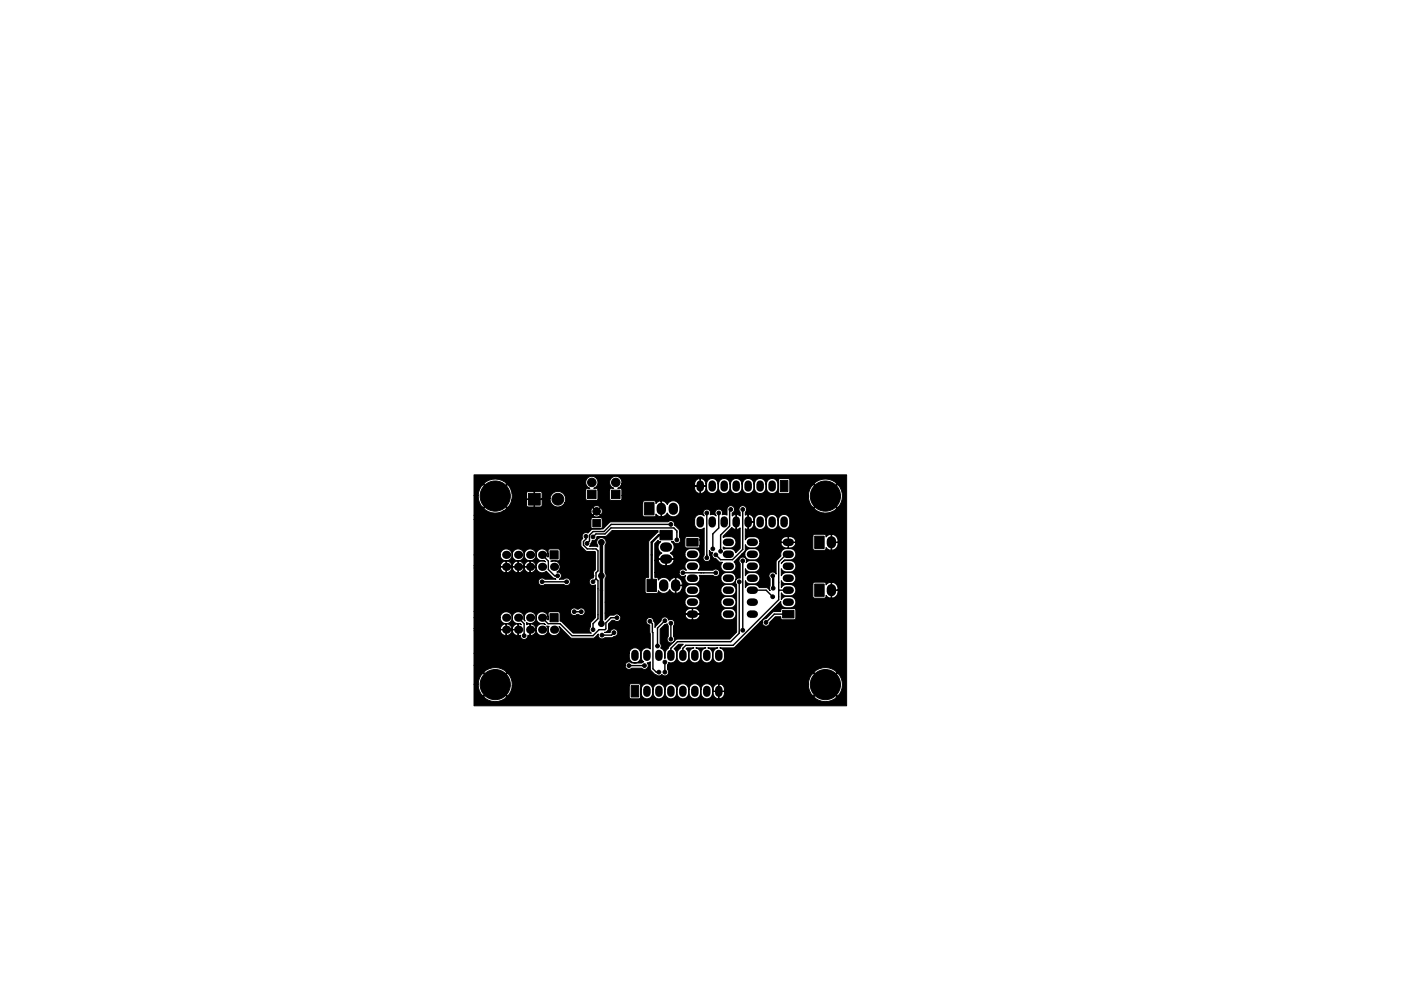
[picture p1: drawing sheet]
<svg xmlns="http://www.w3.org/2000/svg" width="297mm" height="210mm" viewBox="0 0 297 210" stroke-linecap="round" stroke-linejoin="round" font-family="sans-serif">
<g fill="#000" stroke="#000" stroke-width=".21">
<path d="M103.8 104.2l1.2 1 1.1-1.1-1 1.1 1.1 1.1-1.2-1-1.1 1.1 1-1.2zM112 104.7h2.5v2.5h-2.5zM116.6 116.9h1.7v1.7h-1.7zM124.6 104h1.8v1.8h-1.8zM125.7 110.2h1.6v1.6h-1.6zM129.7 104h1.8v1.8h-1.8zM136.7 106.6h2v2.6h-2zM139.9 112.5h2.6v2h-2.6zM145.6 114.3h2.4v1.6h-2.4zM165.4 101.9h1.6v2.4h-1.6zM172.7 113.8h2v2.6h-2zM173.9 104.1l1.1 1.1 1.2-1-1.1 1 1 1.2-1.1-1.1-1.2 1 1.1-1.1z"/>
<path d="M116.6 130.2h1.7v1.7h-1.7zM137.2 122.9h2v2.6h-2zM165.9 129.5h2.4v1.6h-2.4zM172.7 123.9h2v2.6h-2zM103.8 144.2l1.2 1 1.1-1.1-1 1.1 1.1 1.1-1.2-1-1.1 1.1 1-1.2zM133.8 145.5h1.6v2.4h-1.6zM173.8 144.2l1.2 1 1.1-1.1-1 1.1 1.1 1.1-1.2-1-1.1 1.1 1-1.2zM100.5 100.7h79v49h-79v-4.5h.9v.7a2.51 2.51 0 0 0 1.1 1.8l.3-.2-.3 .3 .4 .4a3.4 3.4 0 0 0 4.6-.4l-.3-.3 .3 .2 .5-.4 .3-.6 .3-1.2h24.8v2.4l.2 .3 1.8 .1 .3-.2 .1-1.9h.2v1.1a1.2 1.2 0 0 0 1.2 1 1.2 1.2 0 0 0 1.2-1.2v-.9h.1v1.1a1.2 1.2 0 0 0 1.3 1 1.2 1.2 0 0 0 1.1-1.2v-.9h.1l.1 1.1a1.2 1.2 0 0 0 1.2 1 1.2 1.2 0 0 0 1.1-1.2v-.9h.2v1.1a1.2 1.2 0 0 0 1.3 1 1.2 1.2 0 0 0 1.1-1.2v-.9h.1v1.1a1.2 1.2 0 0 0 1.3 1 1.2 1.2 0 0 0 1.1-1.2v-.9h.2v1.1a1.23 1.23 0 0 0 1.5 .9 1.23 1.23 0 0 0 .9-1.5h.1v.4a1.03 1.03 0 0 0 1.1 1.1l.2-1.5v1.5h.1a1.27 1.27 0 0 0 1-1.5h-2.5v-.5h.1v.4h1.1v-1.4l.2 1.4h1.1l-.1-.8-.6-.6h18.5a3.1 3.1 0 0 0 1.1 2.5l.3-.2-.3 .3 .4 .4a3.4 3.4 0 0 0 4.6-.4l-.2-.3 .2 .2 .5-.4a3.4 3.4 0 0 0-.5-4.5l-.3 .2 .3-.3-.4-.4a3.4 3.4 0 0 0-4.6 .4l.3 .3-.3-.2-.5 .4-.3 .6-.3 1.4-18.8-.1a1.2 1.2 0 0 0-1.4 1.1h-.1a1.2 1.2 0 0 0-1.2-1.1 1.2 1.2 0 0 0-1.2 1.1l-.2-.2a1.2 1.2 0 0 0-1.3-.9 1.2 1.2 0 0 0-1.1 1.1l-.1-.2a1.2 1.2 0 0 0-1.3-.9 1.2 1.2 0 0 0-1.1 1.1l-.2-.2a1.2 1.2 0 0 0-1.2-.9 1.2 1.2 0 0 0-1.2 1.1l-.1-.2a1.2 1.2 0 0 0-1.3-.9 1.2 1.2 0 0 0-1.1 1.1l-.2-.2a1.2 1.2 0 0 0-1.2-.9 1.2 1.2 0 0 0-1.1 1.1h-.2v-.9l-.4-.2h-1.7l-.3 .4h-24.8a3.1 3.1 0 0 0-1.1-2.7l-.3 .2 .3-.3-.4-.4a3.4 3.4 0 0 0-4.6 .4l.3 .3-.3-.2-.5 .4-.3 .6-.3 1.4h-.9v-4.1h32a.8 .8 0 0 0 .5 .8 .8 .8 0 0 0 .9-.1h2.2a.8 .8 0 0 0 1.1 0 .8 .8 0 0 0 0-1.2l.7-.2v1.7l.8 .9a1.21 1.21 0 0 0 1.6 .1 .8 .8 0 0 0 1.2 .1 .8 .8 0 0 0 0-1.2v-1l.3-.4a1.2 1.2 0 0 0 1.6-1.1v-1.1l-.5-.8 1-.9h1l-1.2 1.5-.1 1.3a1.2 1.2 0 0 0 1.2 1.2 1.2 1.2 0 0 0 1.2-1.2v-1.1l-.5-.8 .1-.1h1.5a1.19 1.19 0 0 0-1 1.1v1.1a1.2 1.2 0 0 0 1.3 .9 1.2 1.2 0 0 0 1.1-1.1l-.1-1.3-.4-.6-.5-.1h2.1a1.19 1.19 0 0 0-.9 1.1v1.1a1.2 1.2 0 0 0 1.2 .9 1.2 1.2 0 0 0 1.2-1.1l-.1-1.3-.5-.6-.4-.1h2.1a1.19 1.19 0 0 0-1 1.1v1.1a1.2 1.2 0 0 0 1.3 .9 1.2 1.2 0 0 0 1.1-1.1l-.1-1.3-.4-.6-.5-.1 3.1-.1 5.4-5.4h.5v.1a.8 .8 0 0 0 .9 .8 .8 .8 0 0 0 .7-.9l1.2-1.2h1.1l.1 .5 .3 .2h2.4l.4-.2v-1.8l-.1-.3-2.7-.1-.3 .2-.1 .4-1.6 .1-1.5 1.5-.5 .1-.3 .6h-.5l4.4-4.4a1.19 1.19 0 0 0 1.2 1.4l1.1-.1a1.2 1.2 0 0 0 .9-1.2 1.2 1.2 0 0 0-1.1-1.1h-1.3l-.6 .6-.1-1.4 .5 .4 .4 .2h1.3a1.2 1.2 0 0 0 .9-1.3 1.2 1.2 0 0 0-1.1-1.1l-1.3 .1-.7 .6v-.8h6.7v2.6l.2 .4h2.3l.3-.2v-.4l.7 .5h.4v-1.5l.1 1.5a1.27 1.27 0 0 0 1.4-1.5h-1.5v-1.7l.1 1.6h1.4v-.3a1.4 1.4 0 0 0-1-1.3 1.4 1.4 0 0 0-1.6 .5v-.4l-.4-.2h-2l-.4 .4h-6.7v-.7l.7 .6 1.5 .1a1.2 1.2 0 0 0 .9-1.3 1.2 1.2 0 0 0-1.1-1.1l-1.3 .1-.7 .6v-1.5l.7 .6h1.5a1.2 1.2 0 0 0 .9-1.3 1.2 1.2 0 0 0-1.1-1.1l-1.3 .1-.7 .6 .8-.9 1.2 .1a1.2 1.2 0 0 0 1.1-1.2 1.2 1.2 0 0 0-1.1-1.2h-1.1a1.2 1.2 0 0 0-.9 1.6l-1 1.1-.1 2.7a.8 .8 0 0 0-1.2-.3 .8 .8 0 0 0 0 1.2v1.6l-.2 .6 .2 .4-.7-.6h-1.6l-.4-.5-.5-.2-1.4 .1-.7 .6v-1.5l.7 .6 1.3 .1a1.2 1.2 0 0 0 1.1-1.2 1.2 1.2 0 0 0-1.1-1.2l-1.3 .1-.7 .6v-1.5l.7 .6h1.4a1.2 1.2 0 0 0 1-1.3 1.2 1.2 0 0 0-1.1-1.1l-1.1 .1-.7 .4a.8 .8 0 0 0-.3-1.1 .8 .8 0 0 0-1 .2 .8 .8 0 0 0 0 1.1v3.1l-.1-.1a.8 .8 0 0 0-.8 .5 .8 .8 0 0 0 .2 .9v10.1l-1.5 1.5h-11.2l-1.7 1.6-.1 .4-.5 .4-.1 .4v1.3h-.2l-.1-1.5-.2-.4-.5-.3a.79 .79 0 0 0-.1-1v-3l.9-1 .5-.2 .3 .5-.1 2.3a.8 .8 0 0 0 .1 1.1 .8 .8 0 0 0 1.1 0 .8 .8 0 0 0 0-1.2l.1-2.3a.8 .8 0 0 0-.1-1 .8 .8 0 0 0-1-.1 .8 .8 0 0 0-.9-.7 .8 .8 0 0 0-.7 .8l-1.3 1.4v-.9l-.2-.3a.83 .83 0 0 0-.7-.9 .83 .83 0 0 0-1 .7 .83 .83 0 0 0 .8 .9v5a1.2 1.2 0 0 0-1.8 1v1.1l.5 .7-.4 .3-2.2-.1a.8 .8 0 0 0-1.4 .5h-32v-2.5h32.9v.9a1.2 1.2 0 0 0 1.2 1.2 1.2 1.2 0 0 0 1.2-1.2v-1.1a1.2 1.2 0 0 0-1.3-1 1.2 1.2 0 0 0-1.1 1.2h-32.9v-4.8h5.6l.3 .7 .7 .3h.2v-1.2l.1 1.2h.2l.6-.3 .4-.7a1.2 1.2 0 0 0 1.2 1v-1.2h-1.1l-.1 .2-.1-.2h-2.3l-.1 .2h-5.6v-.4h5.6l.1 .1h1.1v-1.1l.1 1.1h1.1l.1-.1 .1 .1h1.1v-1.1h-.2l-.4 .1-.6 .9a1.34 1.34 0 0 0-1.3-1 1.34 1.34 0 0 0-1.2 1h-5.6v-2.3h5.5l.1 .2a1.27 1.27 0 0 0 1.3 1 1.27 1.27 0 0 0 1.2-1.2 1.26 1.26 0 0 0 1.7 1.2l.3 .3-.5-.2h-.2v2.4h.4a.8 .8 0 0 0 .8 .9 .8 .8 0 0 0 .8-.9h.4v-1.2l.1 1.2h.2l.7-.3 .3-.7v-.2h-1.3v-1.2l.1 1.1h1.2a.99 .99 0 0 0-1.3-1.1h-.2l-.4 .2-.1-.6a1.26 1.26 0 0 0 1.3 .2 1.26 1.26 0 0 0 .8-1.1 1.27 1.27 0 0 0 1 1.2h.7l.2 .2a1.27 1.27 0 0 0-1.9 .9 1.27 1.27 0 0 0 1.5 1.4 1.27 1.27 0 0 0 .7-2l.5 .1a1.27 1.27 0 0 0 1.1 2 1.27 1.27 0 0 0 1-2l2.7 2.5h4.6l1.1-.9a.8 .8 0 0 0 .3 .9 .8 .8 0 0 0 1-.1h1.5l.4-.2a.83 .83 0 0 0 .9-.7 .83 .83 0 0 0-.7-.9 .83 .83 0 0 0-.9 .7l-1.2-.1h.4l.4-.5v-1.2l.8-.8 .5 .1a.8 .8 0 0 0 1.1-.1 .8 .8 0 0 0 0-1.1h13.8l.5 .8 1.1 .2 .1-1.2v1.2a1.13 1.13 0 0 0 1.4-1.2h-3l-.1 .2h-13.8l-.3-.2h21.7l.1 .5 .5 .5 .4 .2h1.1a1.2 1.2 0 0 0 1.1-1.2 1.2 1.2 0 0 0-1.1-1.2h-1.1l-.4 .2-.5 .5-.1 .5h-22.1l-.5 .2h-.9l-1 1v-1.4h16.9l.1 .1h1.5l.1-1.1v1.1h1.4a1.17 1.17 0 0 0-1.5-1.1 1.27 1.27 0 0 0-1.6 1h-16.9v-2.3h16.9l.1 .4 .4 .6 .5 .1 1.1 .1a1.2 1.2 0 0 0 1.1-1.2h4.4l.1 .4 .5 .6 .4 .1 1.1 .1a1.2 1.2 0 0 0 1.1-1.2 1.2 1.2 0 0 0-1.1-1.2h-1.1l-.4 .2-.5 .5-.1 .5h-4.4a1.2 1.2 0 0 0-1.1-1.2h-1.1l-.5 .2-.4 .5-.1 .5h-16.9v-5a1 1 0 0 0 0-1.3v-5.8a1 1 0 0 0-.1-1.4 1 1 0 0 0-1.4 0 1 1 0 0 0-.1 1.4v.3l-.3-.1h-1.4l.5-1.2h.2a.91 .91 0 0 0 .9-.9h1.9l1.3-1.2h9.7v.3l-1.8 1.7-.2 .3v7.6h-.5l-.2 .3v2.7l.3 .4h2.1l.3-.2 .1-.4 .1 .2a1.4 1.4 0 0 0 2.3-.4l.5 .6 .5 .2 .2-.1 .1-1.5v1.5l.2 .1 .5-.2 .5-.5h.7a1.2 1.2 0 0 0 1.2 1.2h1l.5-.2 .4-.5 .1-.5h4.4a1.2 1.2 0 0 0 1.2 1.2h1.1a1.2 1.2 0 0 0 .9-1.3 1.2 1.2 0 0 0-1.1-1.1h-1.1l-.4 .2-.5 .6-.1 .4h-4.4a1.2 1.2 0 0 0-1.1-1.2l-1.3 .1-.6 .4-.2 .7h-.7l.2-.9h-1.5v-1.7l.1 1.6h1.4v-.3a1.4 1.4 0 0 0-1.2-1.4 1.4 1.4 0 0 0-1.5 .8 1.4 1.4 0 0 0-2.4-.2l-.2-.5-.6-.1v-1h5.2a.8 .8 0 0 0 .5 .8 .8 .8 0 0 0 .9-.2 1.2 1.2 0 0 0 1 1.8h1l.5-.2 .4-.6 .1-.4h4.4a1.2 1.2 0 0 0 1.2 1.2h1.1a1.2 1.2 0 0 0 .9-1.3 1.2 1.2 0 0 0-1.1-1.1h-1.1l-.4 .2-.5 .5-.1 .5h-4.4l-.1-.6h2.9a.8 .8 0 0 0 1.1 0 .8 .8 0 0 0 0-1.1 .8 .8 0 0 0-1.1 0h-3.1l.1-.2a1.2 1.2 0 0 0-.9-1.9l-1.1 .1a1.2 1.2 0 0 0-.7 2l-.2-.1a.8 .8 0 0 0-1.3 .6h-5.2v-2.6h.7l.6 .8 1.1 .3 .1-1.3v1.3a1.3 1.3 0 0 0 1.5-1.3h-3.2l-.1 .2h-.7v-3.6l.7-.7 .2 .3h.4l-.2 .2a1.4 1.4 0 0 0 .4 2.2l-.6 .6-.2 .4 .1 .3h3.2v-.5l-.3-.5h2.7l.1 .5 .4 .5 .5 .2h1.1a1.2 1.2 0 0 0 1.1-1.2 1.2 1.2 0 0 0-1.1-1.2h-1.1l-.5 .2-.4 .5-.1 .5h-2.7l-.4-.3a1.4 1.4 0 0 0 .2-2.4 .4 .4 0 0 1 .7 .3 .8 .8 0 0 0 1 0 .8 .8 0 0 0 .3-.9h.9v1.6l.3 .3 2.5 .1 .4-.3-.1-2-2.7-.1-.3 .1-.1 .3h-.9l-.2-.3-.1-1.6-1-.9a.8 .8 0 0 0-.4-.9 .8 .8 0 0 0-.9 .1h-12.2l-1.7 1.5h-2.2l-1 .9a.8 .8 0 0 0-1 .1 .8 .8 0 0 0 0 1l-.4 .6v1l.1 .2 1 1 1.9 .1v3.8l-.4 .5v1.2a.83 .83 0 0 0-.8 1 .83 .83 0 0 0 1.2 .5v6.9l-1 1.1v.9a.8 .8 0 0 0 .2 1.3h-3.9l-2.4-2.4-.4-.1v-1.7l-.3-.3-2 .1-.2 .2v1.5a1.31 1.31 0 0 0-1-1.8 1.31 1.31 0 0 0-1.5 1.3 1.27 1.27 0 0 0-1.7-1.3 1.27 1.27 0 0 0-.7 2l-.3-.3 .1-.2a1.27 1.27 0 0 0-1.1-1.5 1.27 1.27 0 0 0-1.4 1.3 1.27 1.27 0 0 0-1.3-1.3 1.27 1.27 0 0 0-1.3 1.3h-5.5v-1.4h20.4v.2a.8 .8 0 0 0 .6 .6 .8 .8 0 0 0 .8-.2l.4 .1a.8 .8 0 0 0 1.1-.1 .8 .8 0 0 0 0-1.1 .8 .8 0 0 0-1.1 0h-.4a.8 .8 0 0 0-1.4 .5h-20.4v-9.2h5.6l.3 .7 .7 .3 .2-.1v-1.1l.1 1.1 .2 .1 .6-.3 .4-.7a1.2 1.2 0 0 0 1.2 .9v-1.1l.1 1.1 .2 .1 .6-.3 .4-.7a1.2 1.2 0 0 0 1.2 .9v-1.1l.1 1.1 .2 .1 .8-.5 .2-.5v-.2h-2.4v.2l-.2-.2h-2.3l-.1 .2-.1-.2h-2.3l-.1 .2h-5.6v-.5h5.6l.1 .2h1.1l.1-1.1v1.1h1.1l.1-.2 .1 .2h1.1l.1-1.1v1.1h1.1l.1-.2 .1 .2h1.1l.1-1.1v1.1h1.2a.99 .99 0 0 0-1.3-1.1 1.2 1.2 0 0 0-1.2 .9 1.34 1.34 0 0 0-1.3-.9 1.34 1.34 0 0 0-1.2 .9 1.3 1.3 0 0 0-1.3-.9 1.3 1.3 0 0 0-1.2 .9h-5.6v-2.3h5.5l.1 .3a1.27 1.27 0 0 0 1.3 1 1.27 1.27 0 0 0 1.2-1.3 1.27 1.27 0 0 0 1.3 1.3 1.27 1.27 0 0 0 1.2-1.3 1.27 1.27 0 0 0 1.3 1.3 1.27 1.27 0 0 0 1.3-1.3 1.26 1.26 0 0 0 1.7 1.2l.2 .3a1.27 1.27 0 0 0-1.7 .3 1.27 1.27 0 0 0 .2 1.7 1.27 1.27 0 0 0 1.7 0l1.4 1.4 .7 .3h-2.4a.8 .8 0 0 0-1.1 0 .8 .8 0 0 0 0 1.1 .8 .8 0 0 0 1.1 0l4.1 .1a.8 .8 0 0 0 1.1-.1 .8 .8 0 0 0 0-1.2 .8 .8 0 0 0-1.2 .1h-.9a.8 .8 0 0 0 .4-1 .8 .8 0 0 0-.9-.5 1.27 1.27 0 0 0 .5-1.8 1.27 1.27 0 0 0-1.8-.4v-.2h1.5l.4-.2v-2.2l-.4-.1h-1.9l-.2 .3v1.4a1.31 1.31 0 0 0-1-1.7 1.31 1.31 0 0 0-1.5 1.2 1.27 1.27 0 0 0-1.3-1.2 1.27 1.27 0 0 0-1.3 1.2 1.27 1.27 0 0 0-1.2-1.2 1.27 1.27 0 0 0-1.3 1.2 1.27 1.27 0 0 0-1.3-1.2 1.27 1.27 0 0 0-1.3 1.2h-5.5v-7.5h24.8v1.7l.4 .3 1.9-.1 .1-1.8h19.6v.9a1.2 1.2 0 0 0 .7 1.1 1.2 1.2 0 0 0 1.3-.3v5.8a.82 .82 0 0 0 .1 1.2 .82 .82 0 0 0 1.1-.1 .82 .82 0 0 0-.1-1.2v-.9l.4 .4 .3 .1a.8 .8 0 0 0 0 .8 .8 .8 0 0 0 .7 .4l.7 .7 .7 .1-.2 .2a1.2 1.2 0 0 0 1 1.8h1.1a1.2 1.2 0 0 0 .9-.9 1.2 1.2 0 0 0-.4-1.2l1.6-1.6h.7l.2 .7 .6 .4 1.3 .1a1.2 1.2 0 0 0 1.1-1.2 1.2 1.2 0 0 0-1.1-1.2l-1.3 .1-.6 .4-.2 .7h-.7l.8-.8v-1.2l.7 .6 1.3 .1 .8-.4 .3-.6h4.5a1.27 1.27 0 0 0 1.5 1v-1.2l.1 1.2h.4a1.03 1.03 0 0 0 1-1.2h-3v.2h-4.5v-.5h4.5v.2h1.5v-1.1l.1 1.1h1.4a1.17 1.17 0 0 0-1.5-1.1 1.27 1.27 0 0 0-1.5 .9h-4.5l-.3-.6-.8-.3h-1.3l-.7 .6v-.7h14.3v2.6l.2 .3 2.3 .1 .3-.2v-.4l.7 .5h.4l.1-1.6v1.6h.2a1.44 1.44 0 0 0 1.2-1.6h-1.5v-1.6l.1 1.5h1.4v-.3a1.4 1.4 0 0 0-1-1.3 1.4 1.4 0 0 0-1.6 .5v-.4l-.4-.1h-2l-.4 .4h-14.3v-1.6h.6v-1.4l.1 1.4a1.1 1.1 0 0 0 1.1-1.4h-1.2v-1.6l.1 1.5h1.1v-.4h.2v1.1a1.2 1.2 0 0 0 1.2 .9 1.2 1.2 0 0 0 1.2-1.1v-.9h.1v1.1a1.2 1.2 0 0 0 1.3 .9 1.2 1.2 0 0 0 1.1-1.1v-.9h.1l.1 1.1a1.2 1.2 0 0 0 1.2 .9 1.2 1.2 0 0 0 1.1-1.1v-1.1a1.2 1.2 0 0 0-1.2-1 1.2 1.2 0 0 0-1.2 1.2l-.1-.2a1.2 1.2 0 0 0-1.3-1 1.2 1.2 0 0 0-1.1 1.2l-.2-.2a1.2 1.2 0 0 0-1.2-1 1.2 1.2 0 0 0-1.1 1.2h-.2v-.2a1.2 1.2 0 0 0-1.8-.8l.1-.7a.8 .8 0 0 0-.1-1.1 .8 .8 0 0 0-1.1 0 .8 .8 0 0 0 0 1.2v.8l-.4-.3h-.4v3l.4 .1 .4-.3v4.4l-.9 .9-.3-.6-.4-.2-1.3-.1-.5 .1-.2-.5 .5 .2h1.3a1.2 1.2 0 0 0 .9-1.2 1.2 1.2 0 0 0-1.1-1.1h-1.1l-.5 .2v-.3l1.9-1.9 .5 .4 .3-.1v-3h-.3l-.5 .3v-.7a.81 .81 0 0 0 .5-1 .81 .81 0 0 0-1.1-.5 .81 .81 0 0 0-.5 1.1v.9l-.6-.2-.4 .1a.82 .82 0 0 0-.3-1.1 .82 .82 0 0 0-1.1 .3 .82 .82 0 0 0 .1 1.1l-.6-.3h-.6a.82 .82 0 0 0-.3-1.1 .82 .82 0 0 0-1.1 .3 .82 .82 0 0 0 .1 1.1 1.2 1.2 0 0 0-1.3-.3 1.2 1.2 0 0 0-.7 1.1h-19.6l-.1-.4-.3-.1h-1.7l-.3 .4h-24.8v-.9h25.2a.91 .91 0 0 0 1.5 0l-.7-.7-.8 .7h-25.2v-4.1h.9v.7a2.51 2.51 0 0 0 1.1 1.8l.3-.2-.3 .3 .4 .4a3.6 3.6 0 0 0 3.7 .3h18.7l.1 .5 .3 .2 .9-.7 .7 .7a.91 .91 0 0 0 0-1.5l-.7 .8-.9-.8-.3 .3-.1 .5h-18.7l.5-.3 .4-.4-.2-.3 .2 .2h18.2l.8 .7 .7-.7a.91 .91 0 0 0-1.5 0h-18.1l.4-.4 .5-1.2h3.1v1.1l.2 .3 1.3 .1 .2-1.6 .1 1.6h1.2l.3-.3-.1-1.3-6.3 .1 .1-1.5h3l.1 1.3h1.5l.1-1.5v1.5l3.3-.2v.4a1.65 1.65 0 0 0 1.4 1.4 1.65 1.65 0 0 0 1.8-.9h16.5v2.9l.4 .1h2l.3-.1 .1-.4 .6 .5 .5-.1 .1-3.2v3.2l.2 .1 .4-.2 .6-.6 .1 .2a1.49 1.49 0 0 0 1.9 .4 1.49 1.49 0 0 0 .6-1.8 1.4 1.4 0 0 0-1.1-1.3 1.4 1.4 0 0 0-1.5 .8 1.53 1.53 0 0 0-2.4-.3l-.1-.4-.3-.2-2.1 .1-.3 .3h-16.5l.1-.2a1.66 1.66 0 0 0-1.3-2.1 1.66 1.66 0 0 0-2 1.4h-1.7v-1.1l-.2-.3h-2.7l-.4 .3h-3l-.2-.6h15.8v1.9l.4 .3 2.1-.1 .1-2.1h2.5v1.9l.4 .3h1.9l.3-.3v-.7h39.5a3.1 3.1 0 0 0 1.1 2.5l.3-.2-.3 .3 .4 .4a3.4 3.4 0 0 0 4.6-.4l-.2-.3 .2 .2 .5-.4a3.4 3.4 0 0 0-.5-4.5l-.3 .2 .3-.3-.4-.4a3.4 3.4 0 0 0-4.6 .4l.3 .3-.3-.2-.5 .4-.3 .6-.3 1.4h-39.5l-.1-1.4-.3-.2h-.5l.6-.4h15.7v.4a1.03 1.03 0 0 0 1.1 1l.1-1.4v1.4l.2 .1a1.27 1.27 0 0 0 1-1.5h-18.1l.2-.5h15.5v.4h1.1l.1-1.5v1.5h1.2v-.4h.1v.9a1.2 1.2 0 0 0 1.2 1.1 1.2 1.2 0 0 0 1.2-1.1v-.9h.1l.1 1.1a1.2 1.2 0 0 0 1.2 .9 1.2 1.2 0 0 0 1.1-1.1v-.9h.2v1.1a1.2 1.2 0 0 0 1.3 .9 1.2 1.2 0 0 0 1.1-1.1v-.9h.1v1.1a1.2 1.2 0 0 0 1.3 .9 1.2 1.2 0 0 0 1.1-1.1v-.9h.2v1.1a1.2 1.2 0 0 0 1.2 .9 1.2 1.2 0 0 0 1.2-1.1v-.9h.1v1.1a1.2 1.2 0 0 0 1.3 .9 1.2 1.2 0 0 0 1.1-1.1v-1.1l-.3-.6h.4l.2 2.7 .2 .1h1.9l.1-.4v-2.5l-.3-.3h-1.7l-.2 .1-.2 .3h-.4a1.2 1.2 0 0 0-1.3-.3 1.2 1.2 0 0 0-.8 1.1l-.2-.2a1.2 1.2 0 0 0-1.2-1 1.2 1.2 0 0 0-1.1 1.2l-.2-.2a1.2 1.2 0 0 0-1.3-1 1.2 1.2 0 0 0-1.1 1.2l-.1-.2a1.2 1.2 0 0 0-1.3-1 1.2 1.2 0 0 0-1.1 1.2l-.2-.2a1.2 1.2 0 0 0-1.2-1 1.2 1.2 0 0 0-1.2 1.2l-.1-.2a1.2 1.2 0 0 0-1.3-1 1.2 1.2 0 0 0-1.1 1.2h-.1l-.1-.3a1.22 1.22 0 0 0-1.2-.8 1.22 1.22 0 0 0-1.1 1.1h-15.5l.1-.2a1.31 1.31 0 0 0-1.1-1.4 1.31 1.31 0 0 0-1.5 .9 1.31 1.31 0 0 0 .8 1.6h-.6l-.2 .4h-2.5l-.3-.4h-.6l.2-.1a1.31 1.31 0 0 0 .3-2 1.31 1.31 0 0 0-2 .1 1.31 1.31 0 0 0 .7 2h-.7l-.2 .4h-15.8l-.4-.8-.5-.4-.3 .2 .3-.3-.4-.4a3.4 3.4 0 0 0-4.6 .4l.3 .3-.3-.2-.5 .4-.3 .6-.3 1.4h-.9z"/>
<circle cx="102.6" cy="105.2" r=".4"/>
<circle cx="103.3" cy="103.6" r=".4"/>
<circle cx="103.3" cy="106.9" r=".4"/>
<circle cx="105" cy="105.2" r="3.2"/>
<circle cx="105" cy="107.6" r=".4"/>
<circle cx="105" cy="102.8" r=".4"/>
<circle cx="106.7" cy="103.6" r=".4"/>
<circle cx="106.7" cy="106.9" r=".4"/>
<circle cx="107.4" cy="105.2" r=".4"/>
<circle cx="118.3" cy="105.9" r="1.25"/>
<circle cx="120.6" cy="116.5" r=".25"/>
<circle cx="120.6" cy="117.7" r=".25"/>
<circle cx="121.9" cy="118.4" r=".25"/>
<circle cx="123.2" cy="118.4" r=".25"/>
<circle cx="124.2" cy="113.8" r=".4"/>
<circle cx="124.5" cy="117.7" r=".25"/>
<circle cx="124.5" cy="115.3" r=".4"/>
<circle cx="125.1" cy="106.9" r=".25"/>
<circle cx="125.3" cy="119.4" r=".25"/>
<circle cx="125.5" cy="102.4" r=".9"/>
<circle cx="125.7" cy="115.2" r=".25"/>
<circle cx="125.7" cy="113.9" r=".4"/>
<circle cx="126.4" cy="106.9" r=".25"/>
<circle cx="126.5" cy="108.5" r=".8"/>
<circle cx="127.5" cy="115.1" r=".6"/>
<circle cx="127.6" cy="106.9" r=".25"/>
<circle cx="128.3" cy="108.8" r=".25"/>
<circle cx="129" cy="119.6" r=".25"/>
<circle cx="129" cy="118.6" r=".25"/>
<circle cx="129.5" cy="117.6" r=".25"/>
<circle cx="130.2" cy="110.1" r=".25"/>
<circle cx="130.6" cy="102.4" r=".9"/>
<circle cx="131.1" cy="117.1" r=".25"/>
<circle cx="131.6" cy="116.1" r=".25"/>
<circle cx="134.6" cy="101.3" r=".25"/>
<circle cx="135.3" cy="104.4" r=".25"/>
<circle cx="138.7" cy="101.3" r=".25"/>
<circle cx="139.1" cy="105.7" r=".25"/>
<circle cx="139.7" cy="104.4" r=".25"/>
<circle cx="141" cy="105.7" r=".25"/>
<circle cx="142.2" cy="111.3" r=".4"/>
<circle cx="142.7" cy="101.3" r=".25"/>
<circle cx="143.5" cy="104.4" r=".25"/>
<circle cx="143.5" cy="114.5" r=".4"/>
<circle cx="147.3" cy="105" r=".25"/>
<circle cx="148.6" cy="114.5" r=".25"/>
<circle cx="148.6" cy="115.8" r=".25"/>
<circle cx="149.2" cy="105" r=".25"/>
<circle cx="149.9" cy="118.4" r=".4"/>
<circle cx="149.9" cy="108.8" r=".4"/>
<circle cx="151.1" cy="116.5" r=".4"/>
<circle cx="151.8" cy="117.7" r=".4"/>
<circle cx="152.4" cy="108.8" r=".4"/>
<circle cx="152.8" cy="117" r=".4"/>
<circle cx="154.9" cy="108.1" r=".4"/>
<circle cx="156.2" cy="108.2" r=".25"/>
<circle cx="157.5" cy="119" r=".4"/>
<circle cx="157.5" cy="108.1" r=".4"/>
<circle cx="158.7" cy="108.2" r=".25"/>
<circle cx="162.6" cy="116.5" r=".25"/>
<circle cx="168.3" cy="108.2" r=".25"/>
<circle cx="168.3" cy="105.7" r=".25"/>
<circle cx="169.5" cy="106.9" r=".25"/>
<circle cx="172.6" cy="105.2" r=".4"/>
<circle cx="173.3" cy="103.6" r=".4"/>
<circle cx="173.3" cy="106.9" r=".4"/>
<circle cx="175" cy="105.2" r="3.2"/>
<circle cx="175" cy="107.6" r=".4"/>
<circle cx="175" cy="102.8" r=".4"/>
<circle cx="175.9" cy="112" r=".25"/>
<circle cx="176.7" cy="103.6" r=".4"/>
<circle cx="176.7" cy="106.9" r=".4"/>
<circle cx="177.4" cy="105.2" r=".4"/>
<circle cx="177.8" cy="112" r=".25"/>
<circle cx="111.1" cy="134.9" r=".4"/>
<circle cx="113.8" cy="122.7" r=".25"/>
<circle cx="114.9" cy="123.4" r=".4"/>
<circle cx="115.8" cy="122.2" r=".25"/>
<circle cx="117.5" cy="124.7" r=".25"/>
<circle cx="118.2" cy="122.2" r=".4"/>
<circle cx="119.4" cy="134.4" r=".25"/>
<circle cx="119.4" cy="131.3" r=".25"/>
<circle cx="120.1" cy="123.4" r=".4"/>
<circle cx="120.4" cy="136.4" r=".25"/>
<circle cx="120.6" cy="126.6" r=".25"/>
<circle cx="120.6" cy="137.4" r=".25"/>
<circle cx="120.6" cy="127.9" r=".25"/>
<circle cx="121.7" cy="129.8" r=".4"/>
<circle cx="121.9" cy="138" r=".25"/>
<circle cx="123.2" cy="138" r=".25"/>
<circle cx="123.2" cy="129.8" r=".4"/>
<circle cx="124.3" cy="121" r=".25"/>
<circle cx="124.3" cy="120" r=".25"/>
<circle cx="124.5" cy="122" r=".25"/>
<circle cx="124.5" cy="126.6" r=".25"/>
<circle cx="124.5" cy="127.2" r=".25"/>
<circle cx="124.5" cy="132.3" r=".25"/>
<circle cx="124.5" cy="131.1" r=".25"/>
<circle cx="124.5" cy="136.8" r=".25"/>
<circle cx="125.7" cy="122.2" r=".25"/>
<circle cx="125.7" cy="128.5" r=".25"/>
<circle cx="125.7" cy="123.4" r=".4"/>
<circle cx="125.7" cy="133.6" r=".4"/>
<circle cx="127.5" cy="122.2" r=".6"/>
<circle cx="127.5" cy="132.3" r=".6"/>
<circle cx="127.6" cy="134.8" r=".4"/>
<circle cx="128.9" cy="128.5" r=".25"/>
<circle cx="130.2" cy="134.2" r=".4"/>
<circle cx="130.6" cy="123.2" r=".25"/>
<circle cx="130.8" cy="131.1" r=".4"/>
<circle cx="132.1" cy="123.2" r=".25"/>
<circle cx="132.7" cy="136.1" r=".25"/>
<circle cx="134.1" cy="123.2" r=".25"/>
<circle cx="134.6" cy="136.1" r=".25"/>
<circle cx="135.6" cy="123.2" r=".25"/>
<circle cx="137.8" cy="131.8" r=".4"/>
<circle cx="139.4" cy="137.1" r=".4"/>
<circle cx="141" cy="131.7" r=".4"/>
<circle cx="141.6" cy="136.8" r=".25"/>
<circle cx="142.2" cy="132.2" r=".4"/>
<circle cx="142.2" cy="135.6" r=".4"/>
<circle cx="144.8" cy="121.5" r=".4"/>
<circle cx="151.1" cy="131.7" r=".25"/>
<circle cx="151.8" cy="121.5" r=".4"/>
<circle cx="152.4" cy="126.6" r=".25"/>
<circle cx="152.4" cy="134.2" r=".25"/>
<circle cx="152.4" cy="129.2" r=".25"/>
<circle cx="154.3" cy="134.2" r=".25"/>
<circle cx="156.7" cy="123.4" r=".4"/>
<circle cx="157.5" cy="133.7" r=".4"/>
<circle cx="162.4" cy="132.1" r=".4"/>
<circle cx="162.6" cy="120.3" r=".25"/>
<circle cx="163.8" cy="126.6" r=".4"/>
<circle cx="163.8" cy="122.2" r=".4"/>
<circle cx="163.9" cy="124.8" r=".4"/>
<circle cx="165.1" cy="129.2" r=".25"/>
<circle cx="165.1" cy="131.7" r=".25"/>
<circle cx="175.3" cy="121.5" r=".25"/>
<circle cx="175.3" cy="131.7" r=".25"/>
<circle cx="176.5" cy="121.5" r=".25"/>
<circle cx="176.5" cy="120.3" r=".25"/>
<circle cx="176.5" cy="130.4" r=".25"/>
<circle cx="176.5" cy="131.7" r=".25"/>
<circle cx="176.5" cy="128.5" r=".25"/>
<circle cx="177.8" cy="128.5" r=".25"/>
<circle cx="102.6" cy="145.2" r=".4"/>
<circle cx="103.3" cy="146.9" r=".4"/>
<circle cx="103.3" cy="143.6" r=".4"/>
<circle cx="105" cy="145.2" r="3.2"/>
<circle cx="105" cy="142.8" r=".4"/>
<circle cx="105" cy="147.6" r=".4"/>
<circle cx="106.7" cy="146.9" r=".4"/>
<circle cx="106.7" cy="143.6" r=".4"/>
<circle cx="107.4" cy="145.2" r=".4"/>
<circle cx="130.8" cy="141.9" r=".25"/>
<circle cx="130.8" cy="143.8" r=".25"/>
<circle cx="132.1" cy="141.2" r=".25"/>
<circle cx="132.1" cy="144.4" r=".25"/>
<circle cx="133.3" cy="141.2" r=".4"/>
<circle cx="136.6" cy="141.2" r=".4"/>
<circle cx="139.7" cy="142.6" r=".4"/>
<circle cx="141" cy="142.6" r=".4"/>
<circle cx="141" cy="140.5" r=".4"/>
<circle cx="172.6" cy="145.2" r=".4"/>
<circle cx="173.3" cy="146.9" r=".4"/>
<circle cx="173.3" cy="143.6" r=".4"/>
<circle cx="175" cy="145.2" r="3.2"/>
<circle cx="175" cy="142.8" r=".4"/>
<circle cx="175" cy="147.6" r=".4"/>
<circle cx="176.7" cy="146.9" r=".4"/>
<circle cx="176.7" cy="143.6" r=".4"/>
<circle cx="177.4" cy="145.2" r=".4"/>
</g>
<path d="M140.2 107.6v.6M140.9 118.6h.6M140.9 116.1h.6M142.7 107.6v.6M176.3 114.8v.6M140.7 123.9v.6M143.3 123.9v.6M176.3 124.9v.6" fill="none" stroke="#000" stroke-width="2"/>
<g fill="none" stroke="#000" stroke-width="1.6">
<path d="M146.4 117.6h.8M148.5 102.7v.8M148.5 110.3v.8M151 102.7v.8M151 110.3v.8M153.5 102.7v.8M153.5 110.3v.8M154 117.6h.8M154 115.1h.8M156.1 102.7v.8M156.1 110.3v.8M158.6 102.7v.8"/>
<path d="M158.6 110.3v.8M159.1 117.6h.8M159.1 115.1h.8M161.2 102.7v.8M161.2 110.3v.8M163.7 102.7v.8M163.7 110.3v.8M166.2 110.3v.8M166.7 117.6h.8M166.7 115.1h.8M134.6 138.6v.8M137.2 138.6v.8"/>
<path d="M139.7 138.6v.8M142.2 138.6v.8M144.8 138.6v.8M146.4 130.3h.8M146.4 127.8h.8M146.4 120.1h.8M146.4 125.2h.8M146.4 122.7h.8M147.3 138.6v.8M149.9 138.6v.8M152.4 138.6v.8M154 130.3h.8"/>
<path d="M154 127.8h.8M154 120.1h.8M154 125.2h.8M154 122.7h.8M159.1 130.3h.8M159.1 127.8h.8M159.1 120.1h.8M159.1 125.2h.8M159.1 122.7h.8M166.7 127.8h.8M166.7 120.1h.8M166.7 125.2h.8"/>
<path d="M166.7 122.7h.8M137.2 146.3v.8M139.7 146.3v.8M142.2 146.3v.8M144.8 146.3v.8M147.3 146.3v.8M149.9 146.3v.8M152.4 146.3v.8"/>
</g>
<g fill="#000">
<circle cx="107.3" cy="117.7" r=".86"/>
<circle cx="109.9" cy="117.7" r=".86"/>
<circle cx="112.4" cy="117.7" r=".86"/>
<circle cx="114.9" cy="117.7" r=".86"/>
<circle cx="107.3" cy="133.6" r=".86"/>
<circle cx="107.3" cy="120.3" r=".86"/>
<circle cx="107.3" cy="131.1" r=".86"/>
<circle cx="109.9" cy="120.3" r=".86"/>
<circle cx="109.9" cy="131.1" r=".86"/>
<circle cx="109.9" cy="133.6" r=".86"/>
<circle cx="112.4" cy="133.6" r=".86"/>
<circle cx="112.4" cy="131.1" r=".86"/>
<circle cx="112.4" cy="120.3" r=".86"/>
<circle cx="114.9" cy="131.1" r=".86"/>
<circle cx="114.9" cy="133.6" r=".86"/>
<circle cx="114.9" cy="120.3" r=".86"/>
<circle cx="117.5" cy="133.6" r=".86"/>
<circle cx="117.5" cy="120.3" r=".86"/>
</g>
<path d="M141.2 113.5h-1.5l-1.5 1.6v9.1M163.8 122.2l.1 2.6" fill="none" stroke="#000" stroke-width=".5"/>
<path d="M127.5 115.1v17.2" fill="none" stroke="#000" stroke-width=".75"/>
<g fill="none" stroke="#000" stroke-width=".3">
<path d="M114.9 117.7l1.4 1.3v1.8l1.3 1.4h.6M124.2 113.8v.6l-.5 .5v.8l.8 .8h1.9l.4 .4v4.2l-.4 .4v1.3M125.7 113.9l.7-.6h1.9l1.2-1.3h13.4l.6 .6v1.9M142.2 111.3h-12.6l-1.5 1.5h-2.3l-.8 .8v1.2l-.5 .5M149.9 108.8v9.6M149.9 117.8h.1M149.9 108.8h.1M152.4 108.8v3.2l-1.3 1.3v3.2M152.4 108.8h.1M154.9 108.1l-.2 .2v3.3l-1.9 1.9v3.5M157.5 108.1v8.5l-2.2 2.1h-2.5l-1-1M157.5 119v14.7"/>
<path d="M157.5 108.1h.1M167.1 117.6h-.4l-1.6 1.6v8l-9.7 9.7h-10l-.6 .6v1.5M109.9 131.1l1.2 1.2v2.6M114.9 123.4h5.2M114.9 131.1l1.3 1.2h2.5l2.6 2.6h4.4l1.3-1.3h1.3l.2-.2v-1.3l1-1h1.3M121.7 129.8h1.5M126.4 122.8l.4 .4v8.1l-1.1 1v1.3M126.4 122.8l-.7 .6M130.2 134.2l-.5 .6h-2.1M137.8 131.8l.5 .5 .1 9.6 .7 .7h.6M141 131.7l-1.6 1.6v3.8M142.2 132.2v3.4"/>
<path d="M144.8 121.5h7M148.7 121.5h.1M156.7 123.4h.1M156.7 123.4v10.9l-1.8 1.8h-11.3l-1.4 1.4v1.5M159.5 125.2h2.9l1.4 1.4M167.1 125.2h-1.9l-.1 .1M167.1 130.3h-2.9l-1.8 1.8M133.3 141.2h3.3M141 140.5v2.1"/>
</g>
</svg>
